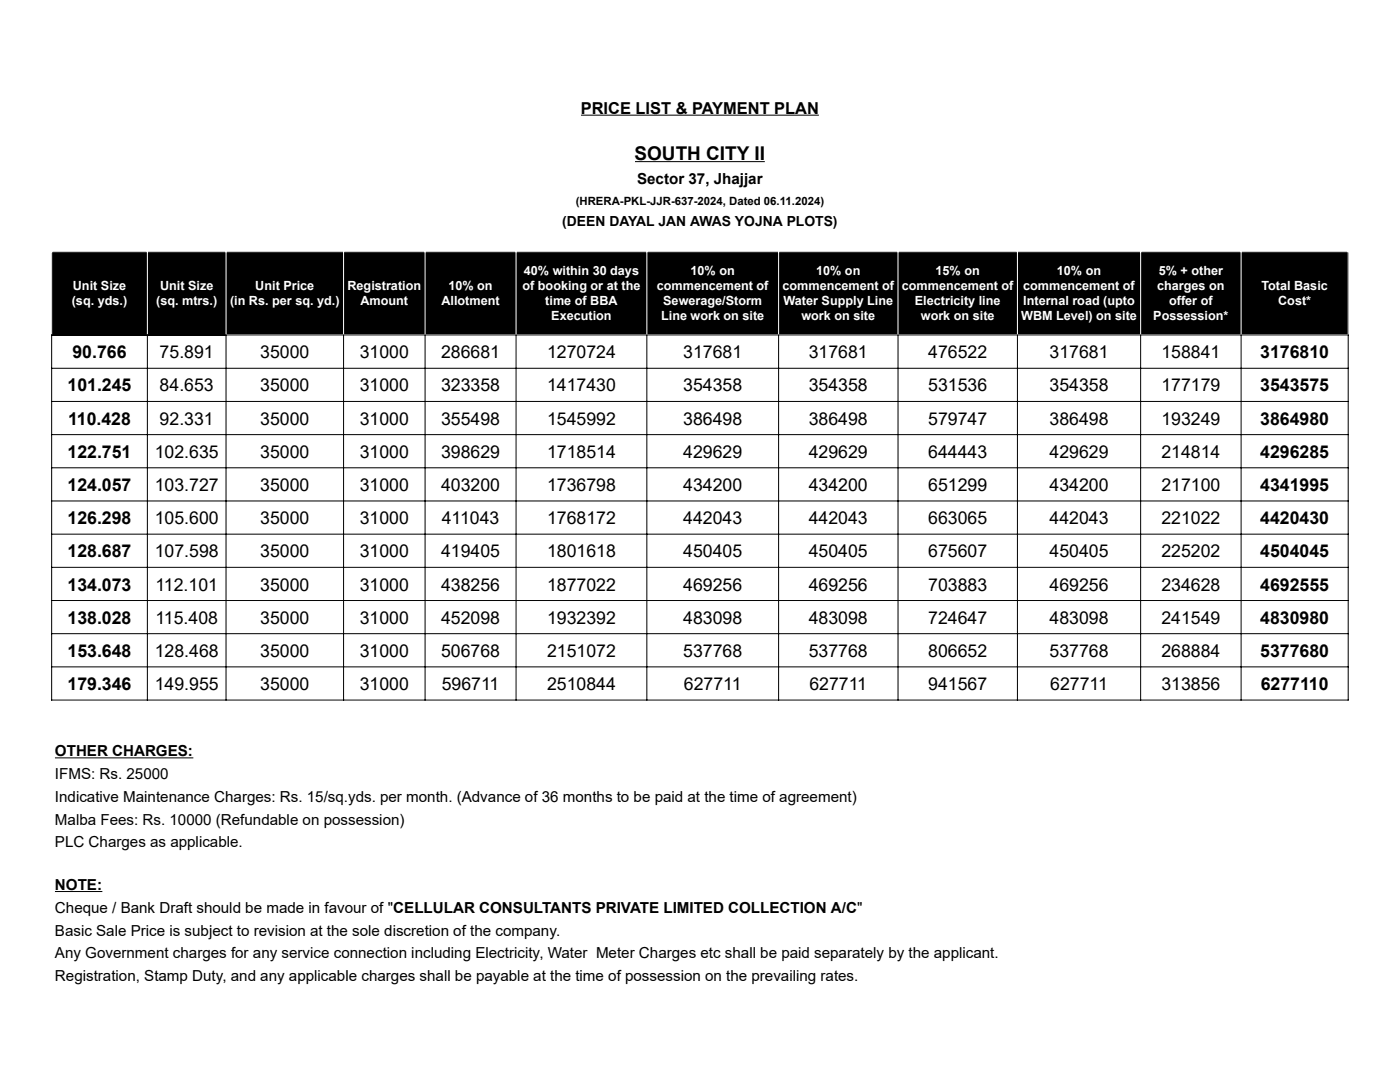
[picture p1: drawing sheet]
<svg xmlns="http://www.w3.org/2000/svg" width="279mm" height="216mm" viewBox="0 0 279 216" stroke-linecap="round" stroke-linejoin="round" font-family="sans-serif">
<defs><g id="words">
<text font-size="3.8" x="126.7" y="32">SOUTH CITY II</text>
<g font-size="3.5">
<text x="14.5" y="71.5">90.766</text>
<text x="31.9" y="71.5">75.891</text>
<text x="51.9" y="71.5">35000</text>
<text x="71.8" y="71.5">31000</text>
<text x="88" y="71.5">286681</text>
<text x="109.2" y="71.5">1270724</text>
<text x="136.4" y="71.5">317681</text>
<text x="161.4" y="71.5">317681</text>
<text x="185.2" y="71.5">476522</text>
<text x="209.5" y="71.5">317681</text>
<text x="231.8" y="71.5">158841</text>
<text x="251.5" y="71.5">3176810</text>
<text x="13.5" y="78.1">101.245</text>
<text x="31.9" y="78.1">84.653</text>
<text x="51.9" y="78.1">35000</text>
<text x="71.8" y="78.1">31000</text>
<text x="88" y="78.1">323358</text>
<text x="109.2" y="78.1">1417430</text>
<text x="136.4" y="78.1">354358</text>
<text x="161.4" y="78.1">354358</text>
<text x="185.2" y="78.1">531536</text>
<text x="209.5" y="78.1">354358</text>
<text x="231.8" y="78.1">177179</text>
<text x="251.5" y="78.1">3543575</text>
<text x="13.6" y="84.7">110.428</text>
<text x="31.9" y="84.7">92.331</text>
<text x="51.9" y="84.7">35000</text>
<text x="71.8" y="84.7">31000</text>
<text x="88" y="84.7">355498</text>
<text x="109.2" y="84.7">1545992</text>
<text x="136.4" y="84.7">386498</text>
<text x="161.4" y="84.7">386498</text>
<text x="185.2" y="84.7">579747</text>
<text x="209.5" y="84.7">386498</text>
<text x="231.8" y="84.7">193249</text>
<text x="251.5" y="84.7">3864980</text>
<text x="13.5" y="91.4">122.751</text>
<text x="30.9" y="91.4">102.635</text>
<text x="51.9" y="91.4">35000</text>
<text x="71.8" y="91.4">31000</text>
<text x="88" y="91.4">398629</text>
<text x="109.2" y="91.4">1718514</text>
<text x="136.4" y="91.4">429629</text>
<text x="161.4" y="91.4">429629</text>
<text x="185.2" y="91.4">644443</text>
<text x="209.5" y="91.4">429629</text>
<text x="231.8" y="91.4">214814</text>
<text x="251.5" y="91.4">4296285</text>
<text x="13.5" y="98">124.057</text>
<text x="30.9" y="98">103.727</text>
<text x="51.9" y="98">35000</text>
<text x="71.8" y="98">31000</text>
<text x="88" y="98">403200</text>
<text x="109.2" y="98">1736798</text>
<text x="136.4" y="98">434200</text>
<text x="161.4" y="98">434200</text>
<text x="185.2" y="98">651299</text>
<text x="209.5" y="98">434200</text>
<text x="231.8" y="98">217100</text>
<text x="251.5" y="98">4341995</text>
<text x="13.5" y="104.6">126.298</text>
<text x="30.9" y="104.6">105.600</text>
<text x="51.9" y="104.6">35000</text>
<text x="71.8" y="104.6">31000</text>
<text x="88.2" y="104.6">411043</text>
<text x="109.2" y="104.6">1768172</text>
<text x="136.4" y="104.6">442043</text>
<text x="161.4" y="104.6">442043</text>
<text x="185.2" y="104.6">663065</text>
<text x="209.5" y="104.6">442043</text>
<text x="231.8" y="104.6">221022</text>
<text x="251.5" y="104.6">4420430</text>
<text x="13.5" y="111.2">128.687</text>
<text x="30.9" y="111.2">107.598</text>
<text x="51.9" y="111.2">35000</text>
<text x="71.8" y="111.2">31000</text>
<text x="88" y="111.2">419405</text>
<text x="109.2" y="111.2">1801618</text>
<text x="136.4" y="111.2">450405</text>
<text x="161.4" y="111.2">450405</text>
<text x="185.2" y="111.2">675607</text>
<text x="209.5" y="111.2">450405</text>
<text x="231.8" y="111.2">225202</text>
<text x="251.5" y="111.2">4504045</text>
<text x="13.5" y="117.8">134.073</text>
<text x="31" y="117.8">112.101</text>
<text x="51.9" y="117.8">35000</text>
<text x="71.8" y="117.8">31000</text>
<text x="88" y="117.8">438256</text>
<text x="109.2" y="117.8">1877022</text>
<text x="136.4" y="117.8">469256</text>
<text x="161.4" y="117.8">469256</text>
<text x="185.2" y="117.8">703883</text>
<text x="209.5" y="117.8">469256</text>
<text x="231.8" y="117.8">234628</text>
<text x="251.5" y="117.8">4692555</text>
<text x="13.5" y="124.5">138.028</text>
<text x="31" y="124.5">115.408</text>
<text x="51.9" y="124.5">35000</text>
<text x="71.8" y="124.5">31000</text>
<text x="88" y="124.5">452098</text>
<text x="109.2" y="124.5">1932392</text>
<text x="136.4" y="124.5">483098</text>
<text x="161.4" y="124.5">483098</text>
<text x="185.2" y="124.5">724647</text>
<text x="209.5" y="124.5">483098</text>
<text x="231.8" y="124.5">241549</text>
<text x="251.5" y="124.5">4830980</text>
<text x="13.5" y="131.1">153.648</text>
<text x="30.9" y="131.1">128.468</text>
<text x="51.9" y="131.1">35000</text>
<text x="71.8" y="131.1">31000</text>
<text x="88" y="131.1">506768</text>
<text x="109.2" y="131.1">2151072</text>
<text x="136.4" y="131.1">537768</text>
<text x="161.4" y="131.1">537768</text>
<text x="185.2" y="131.1">806652</text>
<text x="209.5" y="131.1">537768</text>
<text x="231.8" y="131.1">268884</text>
<text x="251.5" y="131.1">5377680</text>
<text x="13.5" y="137.7">179.346</text>
<text x="30.9" y="137.7">149.955</text>
<text x="51.9" y="137.7">35000</text>
<text x="71.8" y="137.7">31000</text>
<text x="88.2" y="137.7">596711</text>
<text x="109.2" y="137.7">2510844</text>
<text x="136.5" y="137.7">627711</text>
<text x="161.5" y="137.7">627711</text>
<text x="185.2" y="137.7">941567</text>
<text x="209.6" y="137.7">627711</text>
<text x="231.8" y="137.7">313856</text>
<text x="251.6" y="137.7">6277110</text>
</g>
<text font-size="3.3" x="115.9" y="22.7">PRICE LIST &amp; PAYMENT PLAN</text>
<g font-size="3">
<text x="127.2" y="36.7">Sector 37, Jhajjar</text>
<text x="11" y="150.9">OTHER CHARGES:</text>
<text x="11" y="155.5">IFMS: Rs. 25000</text>
<text x="11" y="160">Indicative Maintenance Charges: Rs. 15/sq.yds. per month. (Advance of 36 months to be paid at the time of agreement)</text>
<text x="11" y="164.6">Malba Fees: Rs. 10000 (Refundable on possession)</text>
<text x="11" y="169.1">PLC Charges as applicable.</text>
<text x="11" y="177.6">NOTE:</text>
<text x="11" y="182.2">Cheque / Bank Draft should be made in favour of &quot;CELLULAR CONSULTANTS PRIVATE LIMITED COLLECTION A/C&quot;</text>
<text x="11" y="186.7">Basic Sale Price is subject to revision at the sole discretion of the company.</text>
<text x="11" y="191.2">Any Government charges for any service connection including Electricity, Water Meter Charges etc shall be paid separately by the applicant.</text>
<text x="11" y="195.8">Registration, Stamp Duty, and any applicable charges shall be payable at the time of possession on the prevailing rates.</text>
</g>
<text font-size="2.8" x="112.2" y="45">(DEEN DAYAL JAN AWAS YOJNA PLOTS)</text>
<g font-size="2.5" fill="#fff">
<text x="14.5" y="57.9">Unit Size</text>
<text x="31.9" y="57.9">Unit Size</text>
<text x="51" y="57.9">Unit Price</text>
<text x="69.3" y="57.9">Registration</text>
<text x="89.5" y="57.9">10% on</text>
<text x="104.3" y="57.9">of booking or at the</text>
<text x="104.6" y="54.9">40% within 30 days</text>
<text x="131.1" y="57.9">commencement of</text>
<text x="137.8" y="54.9">10% on</text>
<text x="156.2" y="57.9">commencement of</text>
<text x="162.9" y="54.9">10% on</text>
<text x="180" y="57.9">commencement of</text>
<text x="186.7" y="54.9">15% on</text>
<text x="204.2" y="57.9">commencement of</text>
<text x="210.9" y="54.9">10% on</text>
<text x="230.9" y="57.9">charges on</text>
<text x="231.3" y="54.9">5% + other</text>
<text x="251.7" y="57.9">Total Basic</text>
<text x="14.3" y="60.9">(sq. yds.)</text>
<text x="31.2" y="60.9">(sq. mtrs.)</text>
<text x="45.9" y="60.9">(in Rs. per sq. yd.)</text>
<text x="71.9" y="60.9">Amount</text>
<text x="88.1" y="60.9">Allotment</text>
<text x="108.8" y="60.9">time of BBA</text>
<text x="110" y="63.9">Execution</text>
<text x="131.9" y="63.9">Line work on site</text>
<text x="132.4" y="60.9">Sewerage/Storm</text>
<text x="156.4" y="60.9">Water Supply Line</text>
<text x="159.9" y="63.9">work on site</text>
<text x="182.6" y="60.9">Electricity line</text>
<text x="183.8" y="63.9">work on site</text>
<text x="203.8" y="63.9">WBM Level) on site</text>
<text x="204.2" y="60.9">Internal road (upto</text>
<text x="230.2" y="63.9">Possession*</text>
<text x="233.3" y="60.9">offer of</text>
<text x="255.1" y="60.9">Cost*</text>
</g>
<text font-size="2.3" x="114.9" y="40.9">(HRERA-PKL-JJR-637-2024, Dated 06.11.2024)</text>
</g></defs>
<path d="M10.2 50.1h259v16.9h-259z" fill="#000"/>
<g fill="none" stroke="#fff" stroke-width=".2">
<path d="M10.2 50.2h259M10.3 50.1v16.7M29.4 50.1v16.7M45.1 50.1v16.7M68.6 50.1v16.7M84.8 50.1v16.7M103 50.1v16.7M129.1 50.1v16.7M155.4 50.1v16.7M179.2 50.1v16.7M203.1 50.1v16.7M227.6 50.1v16.7"/>
<path d="M247.7 50.1v16.7M269.1 50.1v16.7M45.2 66.9h23.3M68.7 66.9h16M84.9 66.9h18M103.1 66.9h25.9M129.2 66.9h26.1M155.5 66.9h23.6M179.3 66.9h23.7M203.1 66.9h24.4M227.7 66.9h19.9M247.8 66.9h21.2"/>
</g>
<g fill="none" stroke="#000" stroke-width=".2">
<path d="M115.9 23h47.5M126.7 32.2h25.9M10.2 66.9h35M10.2 73.5h259M10.3 66.8v73M29.4 66.8v73M45.1 66.8v73M68.6 66.8v73M84.8 66.8v73M103 66.8v73M129.1 66.8v73M155.4 66.8v73"/>
<path d="M179.2 66.8v73M203.1 66.8v73M227.6 66.8v73M247.7 66.8v73M269.1 66.8v73M10.2 80.1h259M10.2 86.7h259M10.2 93.3h259M10.2 100h259M10.2 106.6h259M10.2 113.2h259M10.2 119.8h259"/>
<path d="M10.2 126.4h259M10.2 133.1h259M10.2 139.7h259M11 151.2h27.6M11 177.9h9.4"/>
</g>
<use href="#words"/>
</svg>
